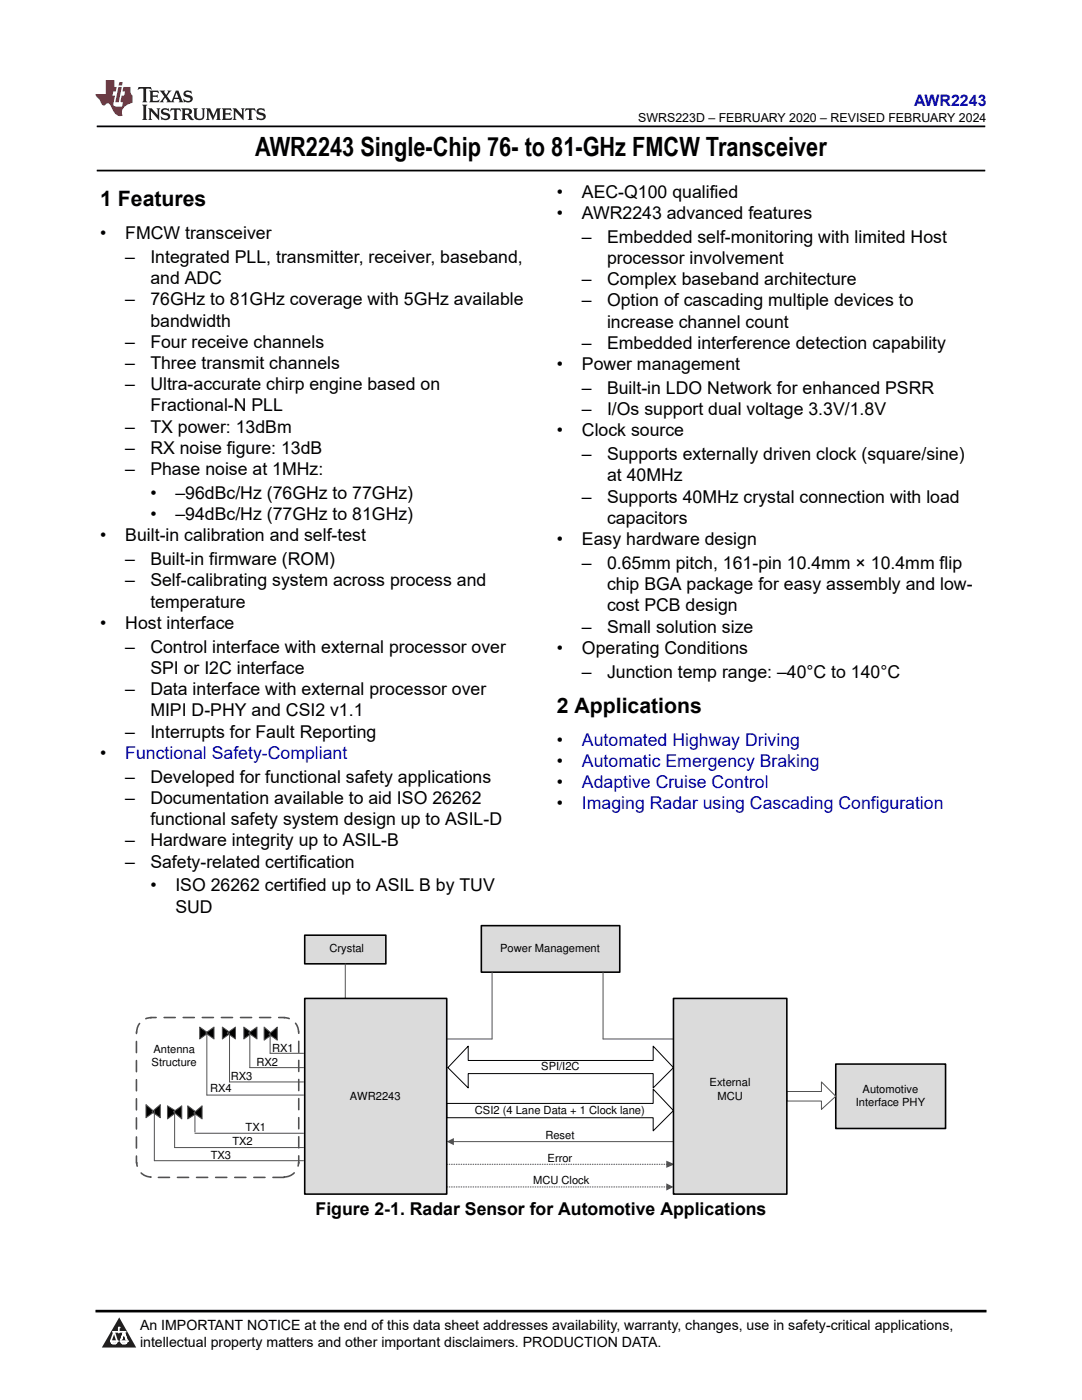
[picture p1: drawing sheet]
<svg xmlns="http://www.w3.org/2000/svg" width="216mm" height="279mm" viewBox="0 0 216 279" stroke-linecap="round" stroke-linejoin="round" font-family="sans-serif">
<defs><g id="words">
<text font-size="5.3" x="50.9" y="31.2">AWR2243 Single-Chip 76- to 81-GHz FMCW Transceiver</text>
<g font-size="4.2">
<text x="20" y="41.2">1 Features</text>
<text x="111.1" y="142.2">2 Applications</text>
</g>
<g font-size="3.5">
<text x="111.1" y="39.5">•</text>
<text x="116.1" y="39.5">AEC-Q100 qualified</text>
<text x="20" y="47.7">•</text>
<text x="25" y="47.7">FMCW transceiver</text>
<text x="111.1" y="43.7">•</text>
<text x="116.1" y="43.7">AWR2243 advanced features</text>
<text x="25" y="52.5">–</text>
<text x="30" y="52.5">Integrated PLL, transmitter, receiver, baseband,</text>
<text x="116.1" y="48.5">–</text>
<text x="121.1" y="48.5">Embedded self-monitoring with limited Host</text>
<text x="121.1" y="52.7">processor involvement</text>
<text x="30" y="56.7">and ADC</text>
<text x="116.1" y="56.9">–</text>
<text x="121.1" y="56.9">Complex baseband architecture</text>
<text x="25" y="61">–</text>
<text x="30" y="61">76GHz to 81GHz coverage with 5GHz available</text>
<text x="30" y="65.2">bandwidth</text>
<text x="116.1" y="61.2">–</text>
<text x="121.1" y="61.2">Option of cascading multiple devices to</text>
<text x="121.1" y="65.4">increase channel count</text>
<text x="25" y="69.4">–</text>
<text x="30" y="69.4">Four receive channels</text>
<text x="116.1" y="69.6">–</text>
<text x="121.1" y="69.6">Embedded interference detection capability</text>
<text x="25" y="73.7">–</text>
<text x="25" y="77.9">–</text>
<text x="30" y="73.7">Three transmit channels</text>
<text x="30" y="77.9">Ultra-accurate chirp engine based on</text>
<text x="111.1" y="73.9">•</text>
<text x="116.1" y="73.9">Power management</text>
<text x="30" y="82.1">Fractional-N PLL</text>
<text x="116.1" y="78.6">–</text>
<text x="116.1" y="82.9">–</text>
<text x="121.1" y="78.6">Built-in LDO Network for enhanced PSRR</text>
<text x="121.1" y="82.9">I/Os support dual voltage 3.3V/1.8V</text>
<text x="25" y="86.4">–</text>
<text x="30" y="86.4">TX power: 13dBm</text>
<text x="111.1" y="87.1">•</text>
<text x="116.1" y="87.1">Clock source</text>
<text x="25" y="90.6">–</text>
<text x="25" y="94.8">–</text>
<text x="30" y="90.6">RX noise figure: 13dB</text>
<text x="30" y="94.8">Phase noise at 1MHz:</text>
<text x="116.1" y="91.9">–</text>
<text x="121.1" y="91.9">Supports externally driven clock (square/sine)</text>
<text x="30" y="99.6">•</text>
<text x="35" y="99.6">–96dBc/Hz (76GHz to 77GHz)</text>
<text x="116.1" y="100.3">–</text>
<text x="121.1" y="96.1">at 40MHz</text>
<text x="121.1" y="100.3">Supports 40MHz crystal connection with load</text>
<text x="30" y="103.8">•</text>
<text x="35" y="103.8">–94dBc/Hz (77GHz to 81GHz)</text>
<text x="121.1" y="104.6">capacitors</text>
<text x="20" y="108">•</text>
<text x="25" y="108">Built-in calibration and self-test</text>
<text x="25" y="112.8">–</text>
<text x="30" y="112.8">Built-in firmware (ROM)</text>
<text x="111.1" y="108.8">•</text>
<text x="116.1" y="108.8">Easy hardware design</text>
<text x="116.1" y="113.6">–</text>
<text x="121.1" y="113.6">0.65mm pitch, 161-pin 10.4mm × 10.4mm flip</text>
<text x="25" y="117">–</text>
<text x="30" y="117">Self-calibrating system across process and</text>
<text x="121.1" y="117.8">chip BGA package for easy assembly and low-</text>
<text x="20" y="125.5">•</text>
<text x="25" y="125.5">Host interface</text>
<text x="30" y="121.3">temperature</text>
<text x="121.1" y="122">cost PCB design</text>
<text x="25" y="130.3">–</text>
<text x="30" y="130.3">Control interface with external processor over</text>
<text x="111.1" y="130.5">•</text>
<text x="116.1" y="126.3">–</text>
<text x="116.1" y="130.5">Operating Conditions</text>
<text x="121.1" y="126.3">Small solution size</text>
<text x="30" y="134.5">SPI or I2C interface</text>
<text x="116.1" y="135.2">–</text>
<text x="121.1" y="135.2">Junction temp range: –40°C to 140°C</text>
<text x="25" y="138.7">–</text>
<text x="30" y="138.7">Data interface with external processor over</text>
<text x="30" y="143">MIPI D-PHY and CSI2 v1.1</text>
<text x="25" y="147.2">–</text>
<text x="30" y="147.2">Interrupts for Fault Reporting</text>
<text x="111.1" y="148.8">•</text>
<text x="20" y="151.4">•</text>
<text x="111.1" y="153">•</text>
<text x="25" y="156.2">–</text>
<text x="25" y="160.4">–</text>
<text x="30" y="156.2">Developed for functional safety applications</text>
<text x="30" y="160.4">Documentation available to aid ISO 26262</text>
<text x="111.1" y="157.3">•</text>
<text x="111.1" y="161.5">•</text>
<text x="30" y="164.7">functional safety system design up to ASIL-D</text>
<text x="25" y="168.9">–</text>
<text x="25" y="173.1">–</text>
<text x="30" y="168.9">Hardware integrity up to ASIL-B</text>
<text x="30" y="173.1">Safety-related certification</text>
<text x="30" y="177.9">•</text>
<text x="35" y="177.9">ISO 26262 certified up to ASIL B by TUV</text>
<text x="35" y="182.1">SUD</text>
<text x="63" y="242.5">Figure 2-1. Radar Sensor for Automotive Applications</text>
</g>
<g font-size="3.5" fill="#00f">
<text x="116.1" y="148.8">Automated Highway Driving</text>
<text x="25" y="151.4">Functional Safety-Compliant</text>
<text x="116.1" y="153">Automatic Emergency Braking</text>
<text x="116.1" y="157.3">Adaptive Cruise Control</text>
<text x="116.1" y="161.5">Imaging Radar using Cascading Configuration</text>
</g>
<text font-size="3.2" fill="#00f" x="182.4" y="21.1">AWR2243</text>
<g font-size="2.8">
<text x="27.9" y="265.5">An IMPORTANT NOTICE at the end of this data sheet addresses availability, warranty, changes, use in safety-critical applications,</text>
<text x="27.9" y="268.9">intellectual property matters and other important disclaimers. PRODUCTION DATA.</text>
</g>
<text font-size="2.5" x="127.4" y="24.3">SWRS223D – FEBRUARY 2020 – REVISED FEBRUARY 2024</text>
<g font-size="2.2">
<text x="65.7" y="190.1">Crystal</text>
<text x="99.8" y="190.1">Power Management</text>
<text x="54.3" y="209.9">RX1</text>
<text x="30.3" y="212.7">Structure</text>
<text x="30.6" y="210">Antenna</text>
<text x="46.1" y="215.5">RX3</text>
<text x="51.2" y="212.7">RX2</text>
<text x="108" y="213.6">SPI/I2C</text>
<text x="41.9" y="217.9">RX4</text>
<text x="69.8" y="219.4">AWR2243</text>
<text x="141.6" y="216.8">External</text>
<text x="143.1" y="219.4">MCU</text>
<text x="170.8" y="220.8">Interface PHY</text>
<text x="172.1" y="218.1">Automotive</text>
<text x="49" y="225.8">TX1</text>
<text x="94.8" y="222.3">CSI2 (4 Lane Data + 1 Clock lane)</text>
<text x="108.8" y="227.3">Reset</text>
<text x="42" y="231.4">TX3</text>
<text x="46.4" y="228.6">TX2</text>
<text x="109.3" y="231.9">Error</text>
<text x="106.4" y="236.3">MCU Clock</text>
</g>
</g></defs>
<path d="M19.3 25.2h177.3M19.3 34h177.3" fill="none" stroke="#000" stroke-width=".35"/>
<path d="M56.7 234.9a2.86 2.86 0 0 0 2.9-2.9v-26a2.86 2.86 0 0 0-2.9-2.9h-26.6a2.86 2.86 0 0 0-2.8 2.9l-.1 26.1 .1-.1a2.86 2.86 0 0 0 2.8 2.9v.1h26.7" fill="none" stroke="#505050" stroke-width=".32" stroke-dasharray="2.2 1.6"/>
<g fill="#000">
<path d="M39.8 205l1.7 1.2-1.7 1.2zM41 206.2l1.7-1.2v2.4zM44.4 205l1.6 1.2-1.6 1.2zM45.3 206.2l1.7-1.2v2.4zM48.7 205l1.6 1.2-1.6 1.2zM49.6 206.2l1.7-1.2v2.4zM52.7 205l1.7 1.4-1.7 1.2zM53.7 206.4l1.6-1.4v2.6zM29.1 220.5l1.7 1.4-1.7 1.2zM30.3 221.9l1.7-1.4v2.6zM33.4 220.7l1.9 1.2-1.9 1.4zM34.6 221.9l1.7-1.2v2.6z"/>
<path d="M37.5 220.7l1.9 1.4-1.9 1.2zM38.7 222.1l1.6-1.4v2.6z"/>
</g>
<g fill="none" stroke="#505050" stroke-width=".2">
<path d="M39.8 205l1.7 1.2-1.7 1.2zM41 206.2l1.7-1.2v2.4zM41.3 206.2v12.3h19.3M44.4 205l1.6 1.2-1.6 1.2zM45.3 206.2l1.7-1.2v2.4zM45.8 206.2v9.7h14.8M48.7 205l1.6 1.2-1.6 1.2zM49.6 206.2l1.7-1.2v2.4zM49.8 206.2v6.9h10.8M52.7 205l1.7 1.4-1.7 1.2zM53.7 206.4l1.6-1.4v2.6zM53.9 206.4v3.8h6.7"/>
<path d="M29.1 220.5l1.7 1.4-1.7 1.2zM30.3 221.9l1.7-1.4v2.6zM30.8 221.6v10h29.8M33.4 220.7l1.9 1.2-1.9 1.4zM34.6 221.9l1.7-1.2v2.6zM34.8 221.6v7.4h25.8M37.5 220.7l1.9 1.4-1.9 1.2zM38.7 222.1l1.6-1.4v2.6zM38.9 222.1v3.8M38.9 226.2h21.7"/>
</g>
<path d="M93.4 208.8v2.8h36.9v-2.8l4.1 4.3-4.1 4v-2.8h-36.9v2.8l-4-4z" fill="none" stroke="#000" stroke-width=".2"/>
<path d="M96 184.7h27.7v9.3h-27.7z" fill-rule="evenodd" fill="#dbdbdb"/>
<path d="M96 184.7h27.7v9.3h-27.7z" fill="none" stroke="#000" stroke-width=".32"/>
<path d="M60.8 186.6h16.2v5.8h-16.2z" fill-rule="evenodd" fill="#dbdbdb"/>
<path d="M60.8 186.6h16.2v5.8h-16.2z" fill="none" stroke="#000" stroke-width=".32"/>
<path d="M68.9 192.4v6.9M98.2 194v13.4h-9.1M120.3 194v13.4h14.1M90.3 227.8h44.1" fill="none" stroke="#505050" stroke-width=".2"/>
<path d="M89.1 227.8l1.5-.7v1.4z" fill="#505050"/>
<path d="M89.1 232.4h44.1" fill="none" stroke="#505050" stroke-width=".2" stroke-dasharray=".2 .3"/>
<path d="M133 231.6l1.6 .8-1.6 .7z" fill="#505050"/>
<path d="M166.8 212.4h21.9v12.8h-21.9z" fill-rule="evenodd" fill="#dbdbdb"/>
<path d="M166.8 212.4h21.9v12.8h-21.9z" fill="none" stroke="#000" stroke-width=".32"/>
<path d="M89.1 220.2h41.2v-2.8l4.1 4.2-4.1 4.1v-2.6h-41.2z" fill="none" stroke="#000" stroke-width=".2"/>
<path d="M89.1 236.9h44.1" fill="none" stroke="#505050" stroke-width=".2" stroke-dasharray=".2 .3"/>
<path d="M133 236.2l1.4 .7-1.4 .7z" fill="#505050"/>
<path d="M157 217.8h6.9v-1.9l2.9 2.9-2.9 2.6v-1.7h-6.9z" fill="none" stroke="#505050" stroke-width=".2"/>
<path d="M60.8 199.3h28.3v39h-28.3z" fill-rule="evenodd" fill="#dbdbdb"/>
<path d="M60.8 199.3h28.3v39h-28.3z" fill="none" stroke="#000" stroke-width=".32"/>
<path d="M134.4 199.3h22.6v39h-22.6z" fill-rule="evenodd" fill="#dbdbdb"/>
<path d="M134.4 199.3h22.6v39h-22.6z" fill="none" stroke="#000" stroke-width=".32"/>
<path d="M0 0h215.9v23.8h-215.9z" fill-rule="evenodd" fill="#fff"/>
<path d="M27.7 17.4l-.2 .6 .5-.3h.6v.2v2.1l-.2 .4h1l-.2-.4v-2.1v-.2h.5l.5 .3-.1-.6zM29.8 18.1l.2 .4v1.5l-.2 .4h1.9l.1-.6a1.08 1.08 0 0 1-1.3 .2v-.7h.6l.4 .2v-.6l-.4 .2h-.6v-.6l.2-.1a1 1 0 0 1 1 .2l-.1-.5zM31.8 18.1l1 1.1-1 1.2h.9l-.2-.2 .4-.7 .5 .7-.2 .2h1.6l-.2-.2 .1-.4h1l.1 .4-.1 .2h.9l-.2-.3-.8-2h-.5l-1 2.2-.8-1.1 .9-1.1h-.8l.2 .2-.5 .7-.3-.7 .1-.2zM35.2 18.5l.4 1h-.8zM36.8 18.2a.65 .65 0 0 0-.2 .8 .65 .65 0 0 0 .6 .4l.7 .2 .1 .2a.79 .79 0 0 1-.7 .4 .79 .79 0 0 1-.7-.5l.1 .7 .2-.1a.93 .93 0 0 0 1.1 .1 .93 .93 0 0 0 .4-1 1.46 1.46 0 0 0-1.2-.6l-.1-.3a1.09 1.09 0 0 1 1.2 .2l-.2-.6-.1 .1-.6-.2zM28.4 20.9l.2 .4v2.3l-.2 .3h1l-.2-.3v-2.3l.2-.4zM29.6 21.6l.2 .4v1.6l-.2 .3h.8l-.3-.3v-1.4l1.7 1.8v-2l.2-.4h-.8l.2 .2 .1 1.1-1.2-1.3zM32.3 21.8a.65 .65 0 0 0-.2 .7 .65 .65 0 0 0 .7 .4l.6 .2 .1 .2a.79 .79 0 0 1-.7 .4 .79 .79 0 0 1-.7-.5l.1 .7 .2-.1a.93 .93 0 0 0 1.1 .1 .93 .93 0 0 0 .4-.9 1.46 1.46 0 0 0-1.2-.6l-.1-.4a1.09 1.09 0 0 1 1.2 .2l-.2-.6-.1 .1-.6-.1zM34.1 21.6l-.1 .7a.63 .63 0 0 1 .7-.4l.1 1.7-.3 .3h1l-.2-.3v-1.7a.66 .66 0 0 1 .8 .4l-.1-.7zM36.2 21.6l.2 .4v1.6l-.2 .3h.9l-.2-.2v-.7h.5l.1 .2a.79 .79 0 0 0 1.2 .6l-1-.9a.61 .61 0 0 0 .6-.6 .61 .61 0 0 0-.5-.6zM36.9 21.9h.2a.47 .47 0 0 1 .5 .1 .47 .47 0 0 1 .1 .5l-.2 .2h-.6zM38.5 21.6l.2 .2a2.27 2.27 0 0 0 .4 2 1.04 1.04 0 0 0 1.7-.7v-1.3l.2-.2h-.8l.2 .4v1.1a.6 .6 0 0 1-.6 .6 .6 .6 0 0 1-.6-.6v-1.1l.3-.4zM41.1 21.6l.2 .4v1.6l-.2 .3h.7l-.2-.3v-1.5l.9 1.9 .8-1.9v1.5l-.2 .3h1l-.3-.3v-1.6l.3-.4h-.8l-.7 1.5-.7-1.5zM44.3 21.6l.2 .4v1.6l-.2 .3h1.9l.1-.5a1.09 1.09 0 0 1-1.3 .1v-.6h.6l.4 .1v-.6l-.4 .2h-.6v-.6l.2-.1a1.01 1.01 0 0 1 1 .3l-.1-.6zM46.4 21.6l.3 .4v1.6l-.3 .3h.8l-.2-.3v-1.4l1.6 1.8v-2l.2-.4h-.7l.2 .2v1.1l-1.2-1.3zM49 21.6l-.1 .7a.63 .63 0 0 1 .8-.4v1.7l-.3 .3h1l-.2-.3v-1.7a.66 .66 0 0 1 .8 .4l-.1-.7zM51.4 21.8a.65 .65 0 0 0-.2 .7 .65 .65 0 0 0 .6 .4l.6 .2 .2 .2a.79 .79 0 0 1-.8 .4 .79 .79 0 0 1-.6-.5l.1 .7 .2-.1a.93 .93 0 0 0 1 .1 .93 .93 0 0 0 .5-.9 1.46 1.46 0 0 0-1.3-.6l-.1-.4a1.09 1.09 0 0 1 1.3 .2l-.2-.6-.2 .1-.5-.1z" fill="#231f20"/>
<path d="M21.1 16v2.8h-2.1l.1 .3 .9 1a.95 .95 0 0 0 .9 .9 .59 .59 0 0 1 .6-.4 .59 .59 0 0 1 .5 .4l.4 .8a1.59 1.59 0 0 0 2.1 1.3 1.61 1.61 0 0 1 1-2.2l1-.4-.1-1.5a1.59 1.59 0 0 1-.4-1.6h-1.4l-.2 .9h.5l-.1 .8h-.5l-.2 1v.2l.4 .1-.2 .9h-.6a.73 .73 0 0 1-1.1-.7l.3-1.5h-.5l.2-.8h.5l.2-.9h-.5v-1.4zM23.6 17.4l-.6 3h.7l.6-3zM23.8 16.4l-.1 .7h.7l.1-.7z" fill="#ed1c24"/>
<path d="M0 261.4h215.9v18h-215.9z" fill-rule="evenodd" fill="#fff"/>
<path d="M23.8 262.9l3.4 6h-6.9z" fill="#231f20"/>
<path d="M22.1 267.7h1.3l-.4 .5h-.3a.55 .55 0 0 1-.6-.5z" fill-rule="evenodd" fill="#fff"/>
<path d="M22.1 267.7h1.3l-.4 .5h-.3a.55 .55 0 0 1-.6-.5z" fill="none" stroke="#231f20" stroke-width=".34"/>
<path d="M22.1 267.7h1.3l-.4 .5h-.5zM23.7 265.9h.1M23.7 264.9v1z" fill="none" stroke="#fff" stroke-width=".34"/>
<circle cx="23.7" cy="264.9" r=".17" fill="#fff"/>
<path d="M22.6 265.8h.1M22.6 265.8h2.3z" fill="none" stroke="#fff" stroke-width=".34"/>
<circle cx="24.9" cy="265.8" r=".17" fill="#fff"/>
<path d="M24 267.7h.1" fill="none" stroke="#fff" stroke-width=".34"/>
<path d="M24.7 265.8l-.7 1.9z" fill="#fff"/>
<path d="M24.7 265.8l-.7 1.9z" fill="none" stroke="#fff" stroke-width=".34"/>
<path d="M24.7 265.8l.7 1.9z" fill="#fff"/>
<path d="M24.7 265.8l.7 1.9zM25.3 267.7h.1" fill="none" stroke="#fff" stroke-width=".34"/>
<circle cx="22.1" cy="267.7" r=".17" fill="#fff"/>
<path d="M22.8 265.8l-.7 1.9zM22.8 265.8l.6 1.9z" fill="none" stroke="#fff" stroke-width=".34"/>
<circle cx="23.4" cy="267.7" r=".17" fill="#fff"/>
<path d="M24.1 267.7h1.3a.65 .65 0 0 1-.6 .5 .65 .65 0 0 1-.7-.5z" fill-rule="evenodd" fill="#fff"/>
<path d="M24.1 267.7h1.3a.65 .65 0 0 1-.6 .5 .65 .65 0 0 1-.7-.5z" fill="none" stroke="#231f20" stroke-width=".34"/>
<path d="M24 267.7h.1M24.1 267.7h1.3l-.4 .5h-.5z" fill="none" stroke="#fff" stroke-width=".34"/>
<circle cx="25.4" cy="267.7" r=".17" fill="#fff"/>
<path d="M19 261.7h177.8" fill="none" stroke="#000" stroke-width=".53"/>
<use href="#words"/>
</svg>
